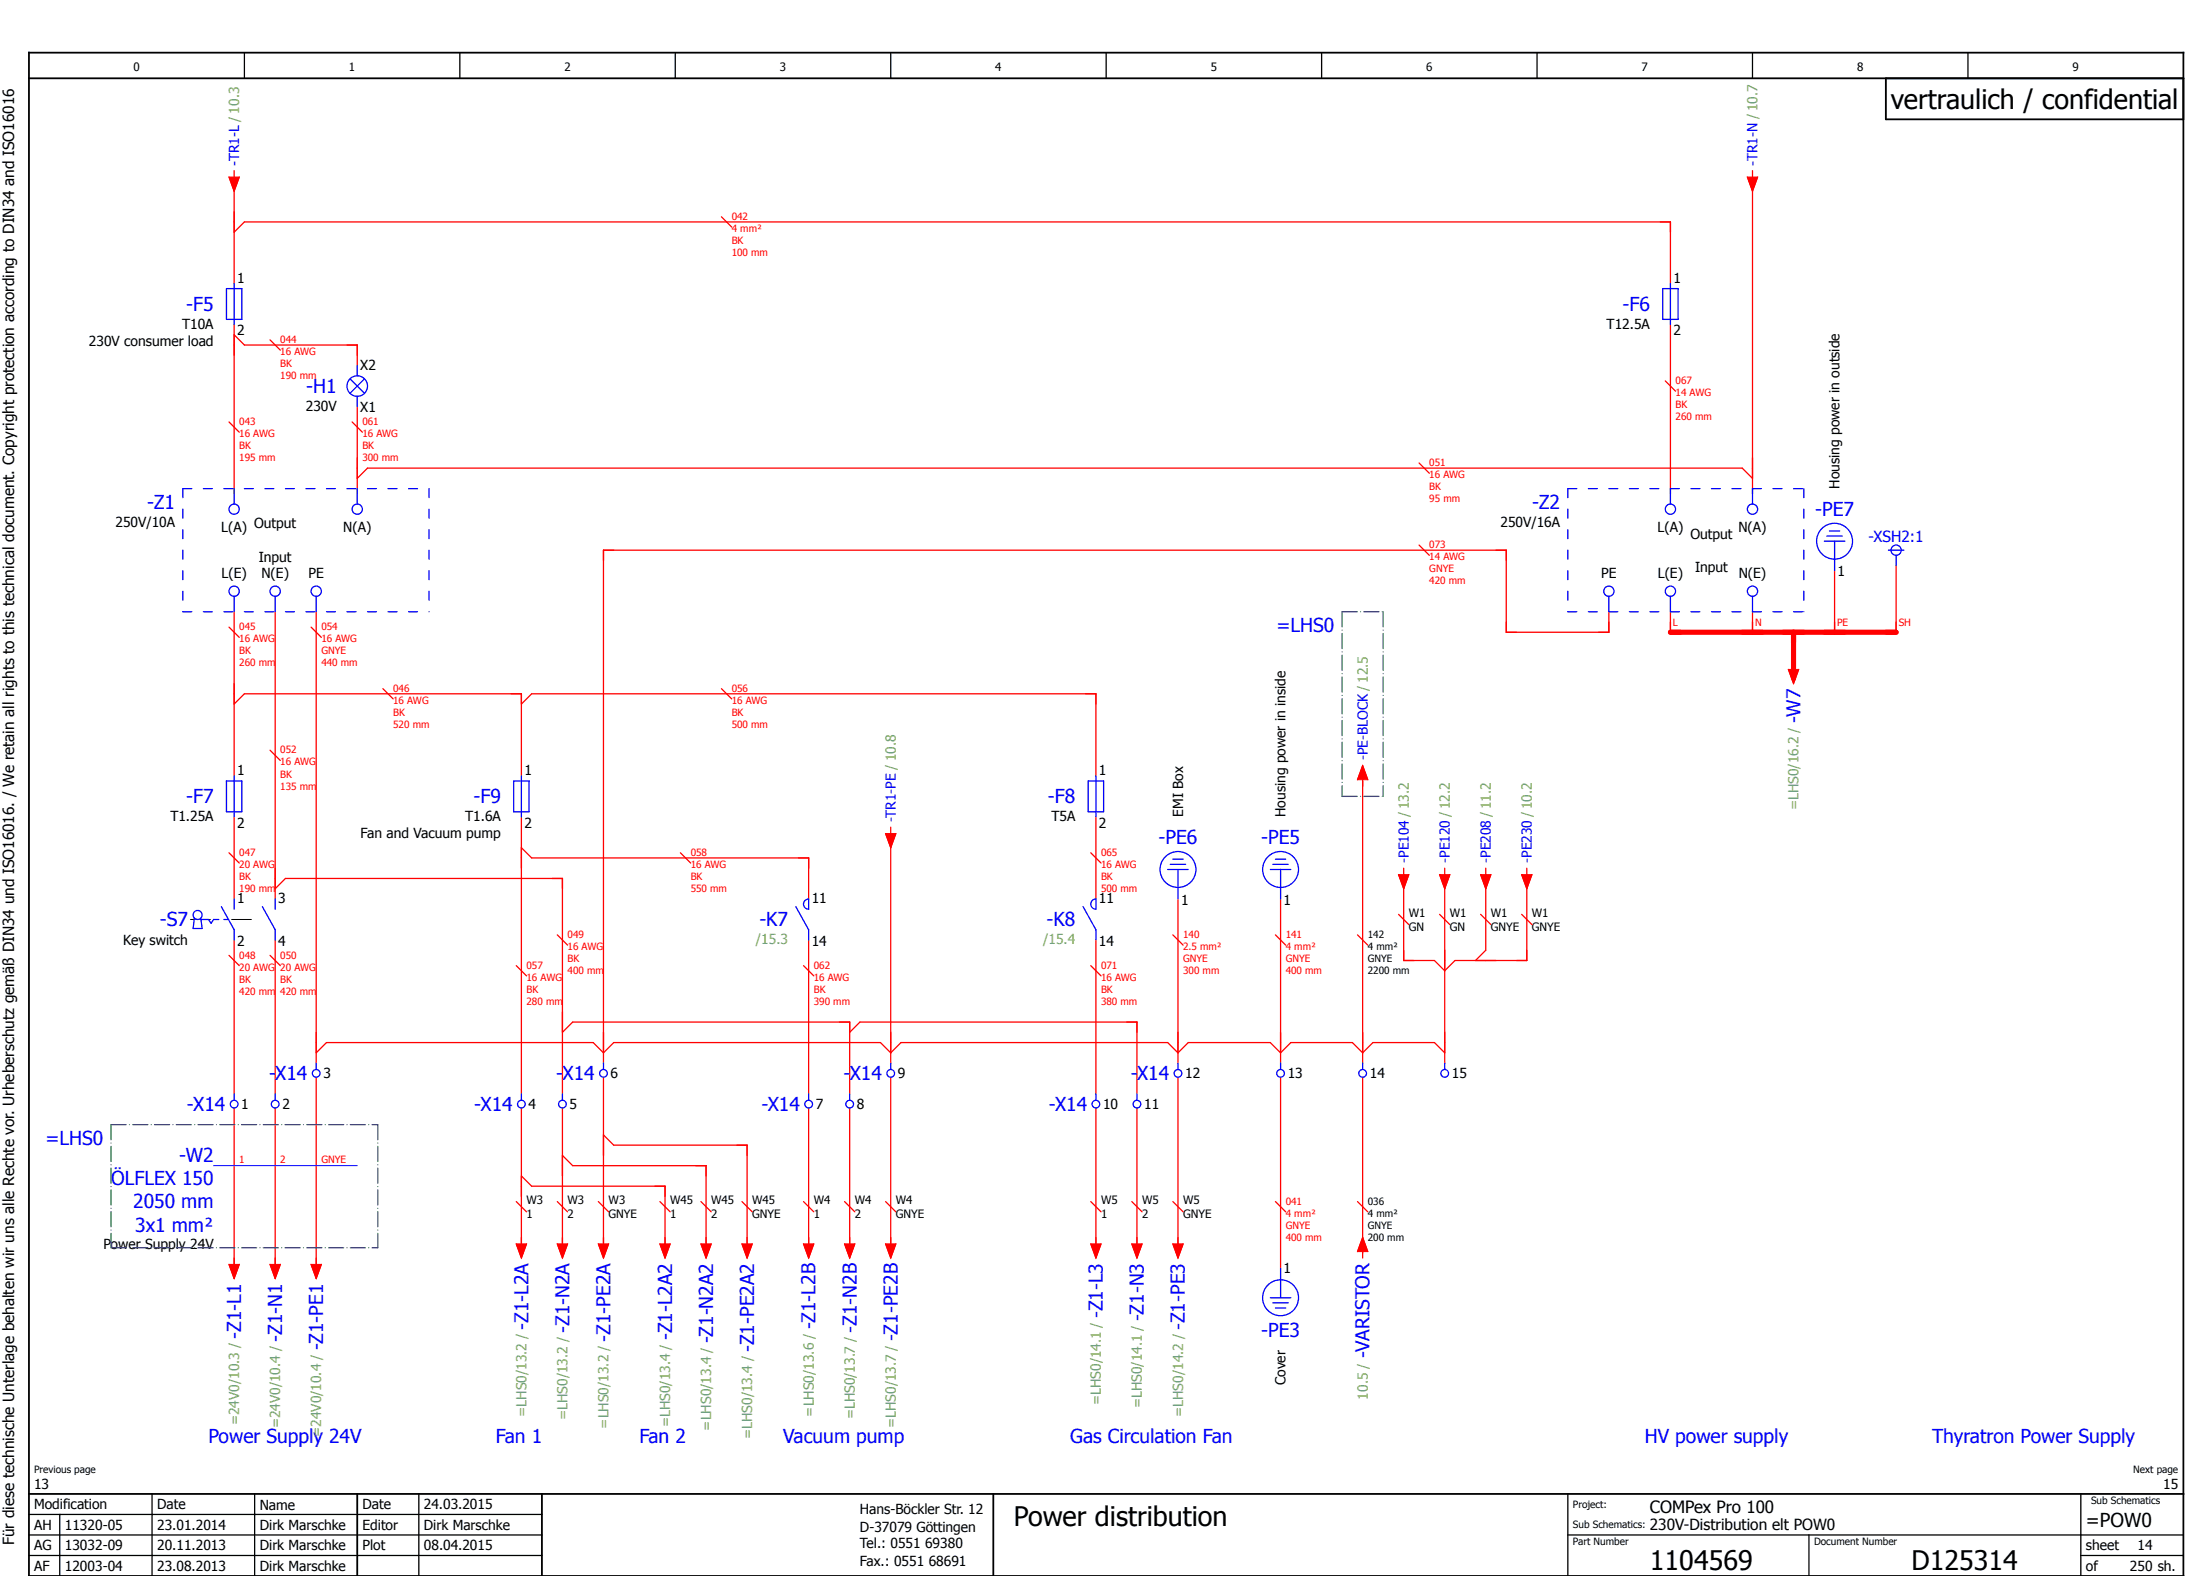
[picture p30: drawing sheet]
<svg xmlns="http://www.w3.org/2000/svg" width="426mm" height="307mm" viewBox="0 0 426 307" stroke-linecap="round" stroke-linejoin="round" font-family="sans-serif">
<defs><g id="words">
<g font-size="5.3">
<text x="368.6" y="21.2">vertraulich / confidential</text>
<text x="197.6" y="297.5">Power distribution</text>
<text x="321.6" y="306.2">1104569</text>
<text x="372.6" y="306.2">D125314</text>
</g>
<g font-size="3.7" fill="#00f">
<text x="36.3" y="60.6">-F5</text>
<text x="316.3" y="60.6">-F6</text>
<text x="59.7" y="76.6">-H1</text>
<text x="28.7" y="99.2">-Z1</text>
<text x="298.7" y="99.2">-Z2</text>
<text x="353.9" y="100.5">-PE7</text>
<text x="248.9" y="123.2">=LHS0</text>
<text x="351" y="141" transform="rotate(-90 351 141)">-W7</text>
<text x="36.3" y="156.6">-F7</text>
<text x="92.3" y="156.6">-F9</text>
<text x="204.3" y="156.6">-F8</text>
<text x="225.9" y="164.5">-PE6</text>
<text x="245.9" y="164.5">-PE5</text>
<text x="31.2" y="180.6">-S7</text>
<text x="148" y="180.6">-K7</text>
<text x="204" y="180.6">-K8</text>
<text x="52.4" y="210.6">-X14</text>
<text x="108.4" y="210.6">-X14</text>
<text x="164.4" y="210.6">-X14</text>
<text x="220.4" y="210.6">-X14</text>
<text x="36.4" y="216.6">-X14</text>
<text x="92.4" y="216.6">-X14</text>
<text x="148.4" y="216.6">-X14</text>
<text x="204.4" y="216.6">-X14</text>
<text x="8.9" y="223.2">=LHS0</text>
<text x="34.9" y="226.5">-W2</text>
<text x="21.7" y="231">ÖLFLEX 150</text>
<text x="26" y="235.6">2050 mm</text>
<text x="26.4" y="240.1">3x1 mm²</text>
<text x="215" y="257" transform="rotate(-90 215 257)">-Z1-L3</text>
<text x="223" y="257.6" transform="rotate(-90 223 257.6)">-Z1-N3</text>
<text x="47" y="261" transform="rotate(-90 47 261)">-Z1-L1</text>
<text x="55" y="261.6" transform="rotate(-90 55 261.6)">-Z1-N1</text>
<text x="63" y="263.3" transform="rotate(-90 63 263.3)">-Z1-PE1</text>
<text x="103" y="259.2" transform="rotate(-90 103 259.2)">-Z1-L2A</text>
<text x="111" y="259.9" transform="rotate(-90 111 259.9)">-Z1-N2A</text>
<text x="119" y="261.6" transform="rotate(-90 119 261.6)">-Z1-PE2A</text>
<text x="131" y="261.3" transform="rotate(-90 131 261.3)">-Z1-L2A2</text>
<text x="139" y="261.9" transform="rotate(-90 139 261.9)">-Z1-N2A2</text>
<text x="147" y="263.6" transform="rotate(-90 147 263.6)">-Z1-PE2A2</text>
<text x="159" y="259.2" transform="rotate(-90 159 259.2)">-Z1-L2B</text>
<text x="167" y="259.8" transform="rotate(-90 167 259.8)">-Z1-N2B</text>
<text x="175" y="261.5" transform="rotate(-90 175 261.5)">-Z1-PE2B</text>
<text x="231" y="259.3" transform="rotate(-90 231 259.3)">-Z1-PE3</text>
<text x="245.9" y="260.7">-PE3</text>
<text x="267" y="264.8" transform="rotate(-90 267 264.8)">-VARISTOR</text>
<text x="40.6" y="281.3">Power Supply 24V</text>
<text x="96.6" y="281.3">Fan 1</text>
<text x="124.6" y="281.3">Fan 2</text>
<text x="152.6" y="281.3">Vacuum pump</text>
<text x="208.6" y="281.3">Gas Circulation Fan</text>
<text x="320.6" y="281.3">HV power supply</text>
<text x="376.6" y="281.3">Thyratron Power Supply</text>
</g>
<text font-size="3.7" x="406.6" y="297.6">=POW0</text>
<text font-size="3.3" x="321.6" y="295">COMPex Pro 100</text>
<text font-size="3" fill="#00f" x="364.3" y="105.7">-XSH2:1</text>
<g font-size="3">
<text x="321.6" y="298.4">230V-Distribution elt POW0</text>
<text x="2.7" y="301.3" transform="rotate(-90 2.7 301.3)">Für diese technische Unterlage behalten wir uns alle Rechte vor. Urheberschutz gemäß DIN34 und ISO16016. / We retain all rights to this technical document. Copyright protection according to DIN34 and ISO16016</text>
</g>
<g font-size="2.7" fill="#00f">
<text x="46.6" y="32.3" transform="rotate(-90 46.6 32.3)">-TR1-L / 10.3</text>
<text x="342.6" y="32.3" transform="rotate(-90 342.6 32.3)">-TR1-N / 10.7</text>
<text x="266.6" y="148.3" transform="rotate(-90 266.6 148.3)">-PE-BLOCK / 12.5</text>
<text x="174.6" y="160.3" transform="rotate(-90 174.6 160.3)">-TR1-PE / 10.8</text>
<text x="274.6" y="168.3" transform="rotate(-90 274.6 168.3)">-PE104 / 13.2</text>
<text x="282.6" y="168.3" transform="rotate(-90 282.6 168.3)">-PE120 / 12.2</text>
<text x="290.6" y="168.3" transform="rotate(-90 290.6 168.3)">-PE208 / 11.2</text>
<text x="298.6" y="168.3" transform="rotate(-90 298.6 168.3)">-PE230 / 10.2</text>
</g>
<g font-size="2.7">
<text x="46.2" y="55.1">1</text>
<text x="326.2" y="55.1">1</text>
<text x="35.5" y="64.1">T10A</text>
<text x="46.2" y="65.4">2</text>
<text x="313.2" y="64.1">T12.5A</text>
<text x="326.2" y="65.4">2</text>
<text x="17.3" y="67.4">230V consumer load</text>
<text x="70.2" y="72.1">X2</text>
<text x="59.6" y="80.1">230V</text>
<text x="70.2" y="80.4">X1</text>
<text x="358.6" y="95.3" transform="rotate(-90 358.6 95.3)">Housing power in outside</text>
<text x="22.5" y="102.8">250V/10A</text>
<text x="43.1" y="103.8">L(A)</text>
<text x="49.5" y="103">Output</text>
<text x="66.9" y="103.8">N(A)</text>
<text x="292.5" y="102.8">250V/16A</text>
<text x="323.1" y="103.8">L(A)</text>
<text x="329.5" y="105">Output</text>
<text x="338.9" y="103.8">N(A)</text>
<text x="43.2" y="112.7">L(E)</text>
<text x="50.4" y="109.5">Input</text>
<text x="51" y="112.7">N(E)</text>
<text x="60.1" y="112.7">PE</text>
<text x="312.1" y="112.7">PE</text>
<text x="323.2" y="112.7">L(E)</text>
<text x="330.4" y="111.5">Input</text>
<text x="339" y="112.7">N(E)</text>
<text x="358.2" y="112.4">1</text>
<text x="46.2" y="151.1">1</text>
<text x="102.2" y="151.1">1</text>
<text x="214.2" y="151.1">1</text>
<text x="33.2" y="160.1">T1.25A</text>
<text x="46.2" y="161.4">2</text>
<text x="90.7" y="160.1">T1.6A</text>
<text x="102.2" y="161.4">2</text>
<text x="205" y="160.1">T5A</text>
<text x="214.2" y="161.4">2</text>
<text x="230.6" y="159.3" transform="rotate(-90 230.6 159.3)">EMI Box</text>
<text x="250.6" y="159.3" transform="rotate(-90 250.6 159.3)">Housing power in inside</text>
<text x="70.3" y="163.4">Fan and Vacuum pump</text>
<text x="46.2" y="176.1">1</text>
<text x="54.2" y="176.1">3</text>
<text x="158.2" y="176.1">11</text>
<text x="214.2" y="176.1">11</text>
<text x="230.2" y="176.4">1</text>
<text x="250.2" y="176.4">1</text>
<text x="24" y="184.1">Key switch</text>
<text x="46.2" y="184.4">2</text>
<text x="54.2" y="184.4">4</text>
<text x="158.2" y="184.4">14</text>
<text x="214.2" y="184.4">14</text>
<text x="63" y="210.3">3</text>
<text x="119" y="210.3">6</text>
<text x="175" y="210.3">9</text>
<text x="231" y="210.3">12</text>
<text x="251" y="210.3">13</text>
<text x="267" y="210.3">14</text>
<text x="283" y="210.3">15</text>
<text x="47" y="216.3">1</text>
<text x="55" y="216.3">2</text>
<text x="103" y="216.3">4</text>
<text x="111" y="216.3">5</text>
<text x="159" y="216.3">7</text>
<text x="167" y="216.3">8</text>
<text x="215" y="216.3">10</text>
<text x="223" y="216.3">11</text>
<text x="20.1" y="243.6">Power Supply 24V</text>
<text x="250.2" y="248.1">1</text>
<text x="250.6" y="270.1" transform="rotate(-90 250.6 270.1)">Cover</text>
<text x="6.6" y="290.3">13</text>
<text x="421.7" y="290.3">15</text>
<text x="6.6" y="294.2">Modification</text>
<text x="6.6" y="298.3">AH</text>
<text x="12.6" y="298.3">11320-05</text>
<text x="30.6" y="294.3">Date</text>
<text x="30.6" y="298.3">23.01.2014</text>
<text x="50.6" y="294.3">Name</text>
<text x="50.6" y="298.3">Dirk Marschke</text>
<text x="70.6" y="298.3">Editor</text>
<text x="70.7" y="294.2">Date</text>
<text x="82.6" y="298.3">Dirk Marschke</text>
<text x="82.6" y="294.3">24.03.2015</text>
<text x="167.6" y="295.3">Hans-Böckler Str. 12</text>
<text x="167.6" y="298.8">D-37079 Göttingen</text>
<text x="6.6" y="302.3">AG</text>
<text x="12.6" y="302.3">13032-09</text>
<text x="30.6" y="302.3">20.11.2013</text>
<text x="50.6" y="302.3">Dirk Marschke</text>
<text x="70.6" y="302.3">Plot</text>
<text x="82.6" y="302.3">08.04.2015</text>
<text x="167.6" y="301.8">Tel.: 0551 69380</text>
<text x="167.6" y="305.3">Fax.: 0551 68691</text>
<text x="406.6" y="302.3">sheet</text>
<text x="416.7" y="302.3">14</text>
<text x="6.6" y="306.3">AF</text>
<text x="12.6" y="306.3">12003-04</text>
<text x="30.6" y="306.3">23.08.2013</text>
<text x="50.6" y="306.3">Dirk Marschke</text>
<text x="406.6" y="306.3">of</text>
<text x="415.2" y="306.3">250 sh.</text>
</g>
<g font-size="2.7" fill="#7ca552">
<text x="350.6" y="158" transform="rotate(-90 350.6 158)">=LHS0/16.2 /</text>
<text x="147.4" y="184.1">/15.3</text>
<text x="203.4" y="184.1">/15.4</text>
<text x="214.6" y="273.9" transform="rotate(-90 214.6 273.9)">=LHS0/14.1 /</text>
<text x="222.6" y="274.6" transform="rotate(-90 222.6 274.6)">=LHS0/14.1 /</text>
<text x="266.6" y="272.9" transform="rotate(-90 266.6 272.9)">10.5 /</text>
<text x="46.6" y="277.9" transform="rotate(-90 46.6 277.9)">=24V0/10.3 /</text>
<text x="54.6" y="278.5" transform="rotate(-90 54.6 278.5)">=24V0/10.4 /</text>
<text x="62.6" y="280.2" transform="rotate(-90 62.6 280.2)">=24V0/10.4 /</text>
<text x="102.6" y="276.2" transform="rotate(-90 102.6 276.2)">=LHS0/13.2 /</text>
<text x="110.6" y="276.9" transform="rotate(-90 110.6 276.9)">=LHS0/13.2 /</text>
<text x="118.6" y="278.5" transform="rotate(-90 118.6 278.5)">=LHS0/13.2 /</text>
<text x="130.6" y="278.3" transform="rotate(-90 130.6 278.3)">=LHS0/13.4 /</text>
<text x="138.6" y="278.9" transform="rotate(-90 138.6 278.9)">=LHS0/13.4 /</text>
<text x="146.6" y="280.6" transform="rotate(-90 146.6 280.6)">=LHS0/13.4 /</text>
<text x="158.6" y="276.2" transform="rotate(-90 158.6 276.2)">=LHS0/13.6 /</text>
<text x="166.6" y="276.7" transform="rotate(-90 166.6 276.7)">=LHS0/13.7 /</text>
<text x="174.6" y="278.4" transform="rotate(-90 174.6 278.4)">=LHS0/13.7 /</text>
<text x="230.6" y="276.2" transform="rotate(-90 230.6 276.2)">=LHS0/14.2 /</text>
</g>
<g font-size="2.3">
<text x="26" y="13.8">0</text>
<text x="68" y="13.8">1</text>
<text x="110" y="13.8">2</text>
<text x="152" y="13.8">3</text>
<text x="194" y="13.8">4</text>
<text x="236" y="13.8">5</text>
<text x="278" y="13.8">6</text>
<text x="320" y="13.8">7</text>
<text x="362" y="13.8">8</text>
<text x="404" y="13.8">9</text>
<text x="274.6" y="178.8">W1</text>
<text x="282.6" y="178.8">W1</text>
<text x="290.6" y="178.8">W1</text>
<text x="298.6" y="178.8">W1</text>
<text x="274.6" y="181.5">GN</text>
<text x="282.6" y="181.5">GN</text>
<text x="290.6" y="181.5">GNYE</text>
<text x="298.6" y="181.5">GNYE</text>
<text x="102.6" y="234.8">W3</text>
<text x="102.6" y="237.5">1</text>
<text x="110.6" y="234.8">W3</text>
<text x="110.6" y="237.5">2</text>
<text x="118.6" y="234.8">W3</text>
<text x="118.6" y="237.5">GNYE</text>
<text x="130.6" y="234.8">W45</text>
<text x="130.6" y="237.5">1</text>
<text x="138.6" y="234.8">W45</text>
<text x="138.6" y="237.5">2</text>
<text x="146.6" y="234.8">W45</text>
<text x="146.6" y="237.5">GNYE</text>
<text x="158.6" y="234.8">W4</text>
<text x="158.6" y="237.5">1</text>
<text x="166.6" y="234.8">W4</text>
<text x="166.6" y="237.5">2</text>
<text x="174.6" y="234.8">W4</text>
<text x="174.6" y="237.5">GNYE</text>
<text x="214.6" y="234.8">W5</text>
<text x="214.6" y="237.5">1</text>
<text x="222.6" y="234.8">W5</text>
<text x="222.6" y="237.5">2</text>
<text x="230.6" y="234.8">W5</text>
<text x="230.6" y="237.5">GNYE</text>
</g>
<g font-size="2" fill="#f00">
<text x="142.6" y="42.9">042</text>
<text x="142.6" y="45.2">4 mm²</text>
<text x="142.6" y="47.6">BK</text>
<text x="142.6" y="49.9">100 mm</text>
<text x="54.6" y="66.9">044</text>
<text x="54.6" y="69.2">16 AWG</text>
<text x="54.6" y="71.6">BK</text>
<text x="54.6" y="73.9">190 mm</text>
<text x="326.6" y="74.9">067</text>
<text x="326.6" y="77.2">14 AWG</text>
<text x="46.6" y="82.9">043</text>
<text x="70.6" y="82.9">061</text>
<text x="326.6" y="79.6">BK</text>
<text x="326.6" y="81.9">260 mm</text>
<text x="46.6" y="85.2">16 AWG</text>
<text x="46.6" y="87.6">BK</text>
<text x="46.6" y="89.9">195 mm</text>
<text x="70.6" y="85.2">16 AWG</text>
<text x="70.6" y="87.6">BK</text>
<text x="70.6" y="89.9">300 mm</text>
<text x="278.6" y="90.9">051</text>
<text x="278.6" y="93.2">16 AWG</text>
<text x="278.6" y="95.6">BK</text>
<text x="278.6" y="97.9">95 mm</text>
<text x="278.6" y="106.9">073</text>
<text x="278.6" y="109.2">14 AWG</text>
<text x="278.6" y="111.6">GNYE</text>
<text x="278.6" y="113.9">420 mm</text>
<text x="46.6" y="122.9">045</text>
<text x="46.6" y="125.2">16 AWG</text>
<text x="62.6" y="122.9">054</text>
<text x="62.6" y="125.2">16 AWG</text>
<text x="326.1" y="122">L</text>
<text x="342.1" y="122">N</text>
<text x="358.1" y="122">PE</text>
<text x="370.1" y="122">SH</text>
<text x="46.6" y="127.6">BK</text>
<text x="46.6" y="129.9">260 mm</text>
<text x="62.6" y="127.6">GNYE</text>
<text x="62.6" y="129.9">440 mm</text>
<text x="76.6" y="134.9">046</text>
<text x="76.6" y="137.2">16 AWG</text>
<text x="142.6" y="134.9">056</text>
<text x="142.6" y="137.2">16 AWG</text>
<text x="76.6" y="139.6">BK</text>
<text x="76.6" y="141.9">520 mm</text>
<text x="142.6" y="139.6">BK</text>
<text x="142.6" y="141.9">500 mm</text>
<text x="54.6" y="146.9">052</text>
<text x="54.6" y="149.2">16 AWG</text>
<text x="54.6" y="151.6">BK</text>
<text x="54.6" y="153.9">135 mm</text>
<text x="46.6" y="166.9">047</text>
<text x="134.6" y="166.9">058</text>
<text x="214.6" y="166.9">065</text>
<text x="46.6" y="169.2">20 AWG</text>
<text x="46.6" y="171.6">BK</text>
<text x="46.6" y="173.9">190 mm</text>
<text x="134.6" y="169.2">16 AWG</text>
<text x="134.6" y="171.6">BK</text>
<text x="134.6" y="173.9">550 mm</text>
<text x="214.6" y="169.2">16 AWG</text>
<text x="214.6" y="171.6">BK</text>
<text x="214.6" y="173.9">500 mm</text>
<text x="110.6" y="182.9">049</text>
<text x="110.6" y="185.2">16 AWG</text>
<text x="230.6" y="182.9">140</text>
<text x="230.6" y="185.2">2.5 mm²</text>
<text x="250.6" y="182.9">141</text>
<text x="250.6" y="185.2">4 mm²</text>
<text x="46.6" y="186.9">048</text>
<text x="46.6" y="189.2">20 AWG</text>
<text x="46.6" y="191.6">BK</text>
<text x="54.6" y="186.9">050</text>
<text x="54.6" y="189.2">20 AWG</text>
<text x="54.6" y="191.6">BK</text>
<text x="102.6" y="188.9">057</text>
<text x="102.6" y="191.2">16 AWG</text>
<text x="110.6" y="187.6">BK</text>
<text x="110.6" y="189.9">400 mm</text>
<text x="158.6" y="188.9">062</text>
<text x="158.6" y="191.2">16 AWG</text>
<text x="214.6" y="188.9">071</text>
<text x="214.6" y="191.2">16 AWG</text>
<text x="230.6" y="187.6">GNYE</text>
<text x="230.6" y="189.9">300 mm</text>
<text x="250.6" y="187.6">GNYE</text>
<text x="250.6" y="189.9">400 mm</text>
<text x="46.6" y="193.9">420 mm</text>
<text x="54.6" y="193.9">420 mm</text>
<text x="102.6" y="193.6">BK</text>
<text x="102.6" y="195.9">280 mm</text>
<text x="158.6" y="193.6">BK</text>
<text x="158.6" y="195.9">390 mm</text>
<text x="214.6" y="193.6">BK</text>
<text x="214.6" y="195.9">380 mm</text>
<text x="46.6" y="226.8">1</text>
<text x="54.6" y="226.8">2</text>
<text x="62.6" y="226.8">GNYE</text>
<text x="250.6" y="234.9">041</text>
<text x="250.6" y="237.2">4 mm²</text>
<text x="250.6" y="239.6">GNYE</text>
<text x="250.6" y="241.9">400 mm</text>
</g>
<g font-size="2">
<text x="266.6" y="182.9">142</text>
<text x="266.6" y="185.2">4 mm²</text>
<text x="266.6" y="187.6">GNYE</text>
<text x="266.6" y="189.9">2200 mm</text>
<text x="266.6" y="234.9">036</text>
<text x="266.6" y="237.2">4 mm²</text>
<text x="266.6" y="239.6">GNYE</text>
<text x="266.6" y="241.9">200 mm</text>
<text x="6.6" y="287.3">Previous page</text>
<text x="415.9" y="287.3">Next page</text>
<text x="306.6" y="294">Project:</text>
<text x="407.6" y="293.3">Sub Schematics</text>
<text x="306.6" y="298">Sub Schematics:</text>
<text x="306.6" y="301.3">Part Number</text>
<text x="353.6" y="301.3">Document Number</text>
</g>
</g></defs>
<g fill="none" stroke="#000" stroke-width=".25">
<path d="M47.6 10.3v5M89.6 10.3v5M131.6 10.3v5M173.6 10.3v5M215.6 10.3v5M257.6 10.3v5M299.6 10.3v5M341.6 10.3v5M383.6 10.3v5M5.6 299.3h100M5.6 295.3h100M11.6 295.3v12"/>
<path d="M29.6 291.3v16M49.6 291.3v16M81.6 291.3v16M305.6 299.3h120M305.6 291.3v16M352.6 299.3v8M405.6 291.3v16M5.6 303.3h100M405.6 303.3h20"/>
</g>
<path d="M5.6 15.3h420M5.6 10.3h420v297h-420zM367.6 15.3v8h58M5.6 291.3h420M69.6 291.3v16M105.6 291.3v16M193.6 291.3v16" fill="none" stroke="#000" stroke-width=".35"/>
<g fill="none" stroke="#f00" stroke-width=".25">
<path d="M44.6 34.5l1 2.8 1-2.8M45.6 33.3v1.2M45.6 36.3v19M340.6 34.5l1 2.8 1-2.8M341.6 33.3v1.2M341.6 36.3v60M45.6 45.3l2-2h278v12M140.6 42.3l2 2M45.6 63.3v33M45.6 65.3l2 2h22v4M52.6 66.3l2 2M69.6 79.3v17"/>
<path d="M324.6 74.3l2 2M325.6 63.3v33M44.6 82.3l2 2M68.6 82.3l2 2M69.6 93.3l2-2h268l2 2M276.6 90.3l2 2M45.6 119.3v32M53.6 119.3v56M61.6 119.3v88M276.6 106.3l2 2M313.6 119.3v4h-20v-16h-176v100M325.6 119.3v4"/>
<path d="M341.6 119.3v4M357.6 111.3v12M369.6 110.3v13M44.6 122.3l2 2M45.6 137.3l2-2h54v16M60.6 122.3l2 2M74.6 134.3l2 2M101.6 137.3l2-2h110v16M140.6 134.3l2 2M348.6 130.5l1 2.8 1-2.8M349.6 129.3v1.2M45.6 159.3v16"/>
<path d="M52.6 146.3l2 2M101.6 159.3v54M213.6 159.3v16M264.6 152l1-2.7 1 2.7M265.6 152v55.3M44.6 166.3l2 2M53.6 173.3l2-2h54v42M101.6 165.3l2 2h54v8M132.6 166.3l2 2M172.6 162.5l1 2.8 1-2.8M173.6 161.3v1.2M173.6 164.3v43"/>
<path d="M212.6 166.3l2 2M229.6 175.3v32M249.6 175.3v32M272.6 178.3l2 2M272.6 170.5l1 2.8 1-2.8M273.6 172.3v15h6l2 2 2-2h14v-15M273.6 169.3v1.2M280.6 178.3l2 2M280.6 170.5l1 2.8 1-2.8M281.6 169.3v1.2M281.6 172.3v35M288.6 178.3l2 2"/>
<path d="M288.6 170.5l1 2.8 1-2.8M289.6 169.3v1.2M289.6 172.3v13l-2 2M296.6 178.3l2 2M296.6 170.5l1 2.8 1-2.8M297.6 169.3v1.2M44.6 186.3l2 2M45.6 183.3v30M52.6 186.3l2 2M53.6 183.3v30M100.6 188.3l2 2M108.6 182.3l2 2"/>
<path d="M156.6 188.3l2 2M157.6 183.3v30M212.6 188.3l2 2M213.6 183.3v30M228.6 182.3l2 2M248.6 182.3l2 2M264.6 182.3l2 2M45.6 216v32.3M53.6 216v32.3M61.6 205.3l2-2h52l2 2 2-2h52l2 2 2-2h52l2 2 2-2h16l2 2 2-2h12l2 2 2-2h12l2 2M61.6 210v38.3M101.6 216v28.3"/>
<path d="M109.6 216v28.3M109.6 201.3l2-2h54v14M117.6 210v34.3M157.6 216v28.3M165.6 216v28.3M165.6 201.3l2-2h54v14M173.6 210v34.3M213.6 216v28.3M221.6 216v28.3M229.6 210v34.3M249.6 210v37.3M265.6 210v35.3"/>
<path d="M100.6 234.3l2 2M101.6 229.3l2 2h26v13M108.6 234.3l2 2M109.6 225.3l2 2h26v17M116.6 234.3l2 2M117.6 221.3l2 2h26v21M128.6 234.3l2 2M136.6 234.3l2 2M144.6 234.3l2 2M156.6 234.3l2 2M164.6 234.3l2 2M172.6 234.3l2 2"/>
<path d="M212.6 234.3l2 2M220.6 234.3l2 2M228.6 234.3l2 2M248.6 234.3l2 2M264.6 234.3l2 2M44.6 246.5l1 2.8 1-2.8M52.6 246.5l1 2.8 1-2.8M60.6 246.5l1 2.8 1-2.8M100.6 242.5l1 2.8 1-2.8M108.6 242.5l1 2.8 1-2.8M116.6 242.5l1 2.8 1-2.8M128.6 242.5l1 2.8 1-2.8"/>
<path d="M136.6 242.5l1 2.8 1-2.8M144.6 242.5l1 2.8 1-2.8M156.6 242.5l1 2.8 1-2.8M164.6 242.5l1 2.8 1-2.8M172.6 242.5l1 2.8 1-2.8M212.6 242.5l1 2.8 1-2.8M220.6 242.5l1 2.8 1-2.8M228.6 242.5l1 2.8 1-2.8M264.6 244l1-2.7 1 2.7"/>
</g>
<path d="M325.6 123.3h44M349.6 123.3v9" fill="none" stroke="#f00" stroke-width="1"/>
<path d="M37.1 179.3h12.5" fill="none" stroke="#000" stroke-width=".19" stroke-dasharray="3.9 4.1"/>
<g fill="none" stroke="#00f" stroke-width=".25">
<path d="M44.1 56.3h3v6h-3zM45.6 55.3v8M324.1 56.3h3v6h-3zM325.6 55.3v8M68.2 73.9l2.8 2.8M69.6 71.3v2M69.6 77.3v2M71 73.9l-2.8 2.8M45.6 95.3v3M69.6 95.3v3M325.6 95.3v3M341.6 95.3v3"/>
<path d="M45.6 116.3v3M53.6 116.3v3M61.6 116.3v3M313.6 116.3v3M325.6 116.3v3M341.6 116.3v3M355.6 105.5h4M356.1 104.5h3M356.6 103.5h2M357.6 105.5v5.8M368.1 107.3h3M369.6 108.3v2"/>
<path d="M44.1 152.3h3v6h-3zM45.6 151.3v8M100.1 152.3h3v6h-3zM101.6 151.3v8M212.1 152.3h3v6h-3zM213.6 151.3v8M37.9 179l-.3 2h1.8l-.3-2M39.2 179.3h1.4l.5 .7 .5-.7h1M43.1 176.8l2.5 4.5v2M43.6 179.3h.9M45.6 175.3v2M51.1 176.8l2.5 4.5v2"/>
<path d="M53.6 175.3v2M155.1 176.8l2.5 4.5v2M156.9 175.6l.7-.3v2a1 1 0 0 1-.9-.6 1 1 0 0 1 .2-1.1zM211.1 176.8l2.5 4.5v2M212.9 175.6l.7-.3v2a1 1 0 0 1-.9-.6 1 1 0 0 1 .2-1.1zM227.6 169.5h4M228.1 168.5h3M228.6 167.5h2M229.6 169.5v5.8M247.6 169.5h4M248.1 168.5h3M248.6 167.5h2"/>
<path d="M249.6 169.5v5.8M45.6 213.3v1.2M53.6 213.3v1.2M61.6 207.3v1.2M101.6 213.3v1.2M109.6 213.3v1.2M117.6 207.3v1.2M157.6 213.3v1.2M165.6 213.3v1.2M173.6 207.3v1.2M213.6 213.3v1.2M221.6 213.3v1.2"/>
<path d="M229.6 207.3v1.2M249.6 207.3v1.2M265.6 207.3v1.2M281.6 207.3v1.2M247.6 253h4M248.1 254h3M248.6 255h2M249.6 247.3v5.7"/>
<circle cx="69.6" cy="75.3" r="2"/>
<circle cx="45.6" cy="99.3" r="1"/>
<circle cx="69.6" cy="99.3" r="1"/>
<circle cx="325.6" cy="99.3" r="1"/>
<circle cx="341.6" cy="99.3" r="1"/>
<circle cx="45.6" cy="115.3" r="1"/>
<circle cx="53.6" cy="115.3" r="1"/>
<circle cx="61.6" cy="115.3" r="1"/>
<circle cx="313.6" cy="115.3" r="1"/>
<circle cx="325.6" cy="115.3" r="1"/>
<circle cx="341.6" cy="115.3" r="1"/>
<circle cx="357.6" cy="105.5" r="3.5"/>
<circle cx="369.6" cy="107.3" r="1"/>
<circle cx="38.5" cy="178.4" r=".88"/>
<circle cx="229.6" cy="169.5" r="3.5"/>
<circle cx="249.6" cy="169.5" r="3.5"/>
<circle cx="45.6" cy="215.3" r=".75"/>
<circle cx="53.6" cy="215.3" r=".75"/>
<circle cx="61.6" cy="209.3" r=".75"/>
<circle cx="101.6" cy="215.3" r=".75"/>
<circle cx="109.6" cy="215.3" r=".75"/>
<circle cx="117.6" cy="209.3" r=".75"/>
<circle cx="157.6" cy="215.3" r=".75"/>
<circle cx="165.6" cy="215.3" r=".75"/>
<circle cx="173.6" cy="209.3" r=".75"/>
<circle cx="213.6" cy="215.3" r=".75"/>
<circle cx="221.6" cy="215.3" r=".75"/>
<circle cx="229.6" cy="209.3" r=".75"/>
<circle cx="249.6" cy="209.3" r=".75"/>
<circle cx="265.6" cy="209.3" r=".75"/>
<circle cx="281.6" cy="209.3" r=".75"/>
<circle cx="249.6" cy="253" r="3.5"/>
</g>
<path d="M35.6 95.3h48M35.6 95.3v24M83.6 95.3v24M305.6 95.3h46M305.6 95.3v24M351.6 95.3v24M35.6 119.3h48M305.6 119.3h46" fill="none" stroke="#00f" stroke-width=".25" stroke-dasharray="1.7 2.3"/>
<path d="M41.6 227.3h28" fill="none" stroke="#00f" stroke-width=".19"/>
<path d="M261.6 119.3h8M261.6 119.3v36M269.6 119.3v36M261.6 155.3h8M21.6 219.3h52M21.6 219.3v24M73.6 219.3v24M21.6 243.3h52" fill="none" stroke="#007f7f" stroke-width=".25" stroke-dasharray="2.9 .6 0 .6"/>
<g fill="#f00" stroke="#f00" stroke-width=".19">
<path d="M44.6 34.5h2l-1 2.8z"/>
<path d="M340.6 34.5h2l-1 2.8z"/>
<path d="M172.6 162.5h2l-1 2.8z"/>
<path d="M44.6 246.5h2l-1 2.8z"/>
<path d="M52.6 246.5h2l-1 2.8z"/>
<path d="M60.6 246.5h2l-1 2.8z"/>
<path d="M100.6 242.5h2l-1 2.8z"/>
<path d="M108.6 242.5h2l-1 2.8z"/>
<path d="M116.6 242.5h2l-1 2.8z"/>
<path d="M128.6 242.5h2l-1 2.8z"/>
<path d="M136.6 242.5h2l-1 2.8z"/>
<path d="M144.6 242.5h2l-1 2.8z"/>
<path d="M156.6 242.5h2l-1 2.8z"/>
<path d="M164.6 242.5h2l-1 2.8z"/>
<path d="M172.6 242.5h2l-1 2.8z"/>
<path d="M212.6 242.5h2l-1 2.8z"/>
<path d="M220.6 242.5h2l-1 2.8z"/>
<path d="M228.6 242.5h2l-1 2.8z"/>
<path d="M265.6 149.3l1 2.7h-2z"/>
<path d="M348.6 130.5h2l-1 2.8z"/>
<path d="M265.6 241.3l1 2.7h-2z"/>
<path d="M280.6 170.5h2l-1 2.8z"/>
<path d="M296.6 170.5h2l-1 2.8z"/>
<path d="M272.6 170.5h2l-1 2.8z"/>
<path d="M288.6 170.5h2l-1 2.8z"/>
</g>
<use href="#words"/>
</svg>
